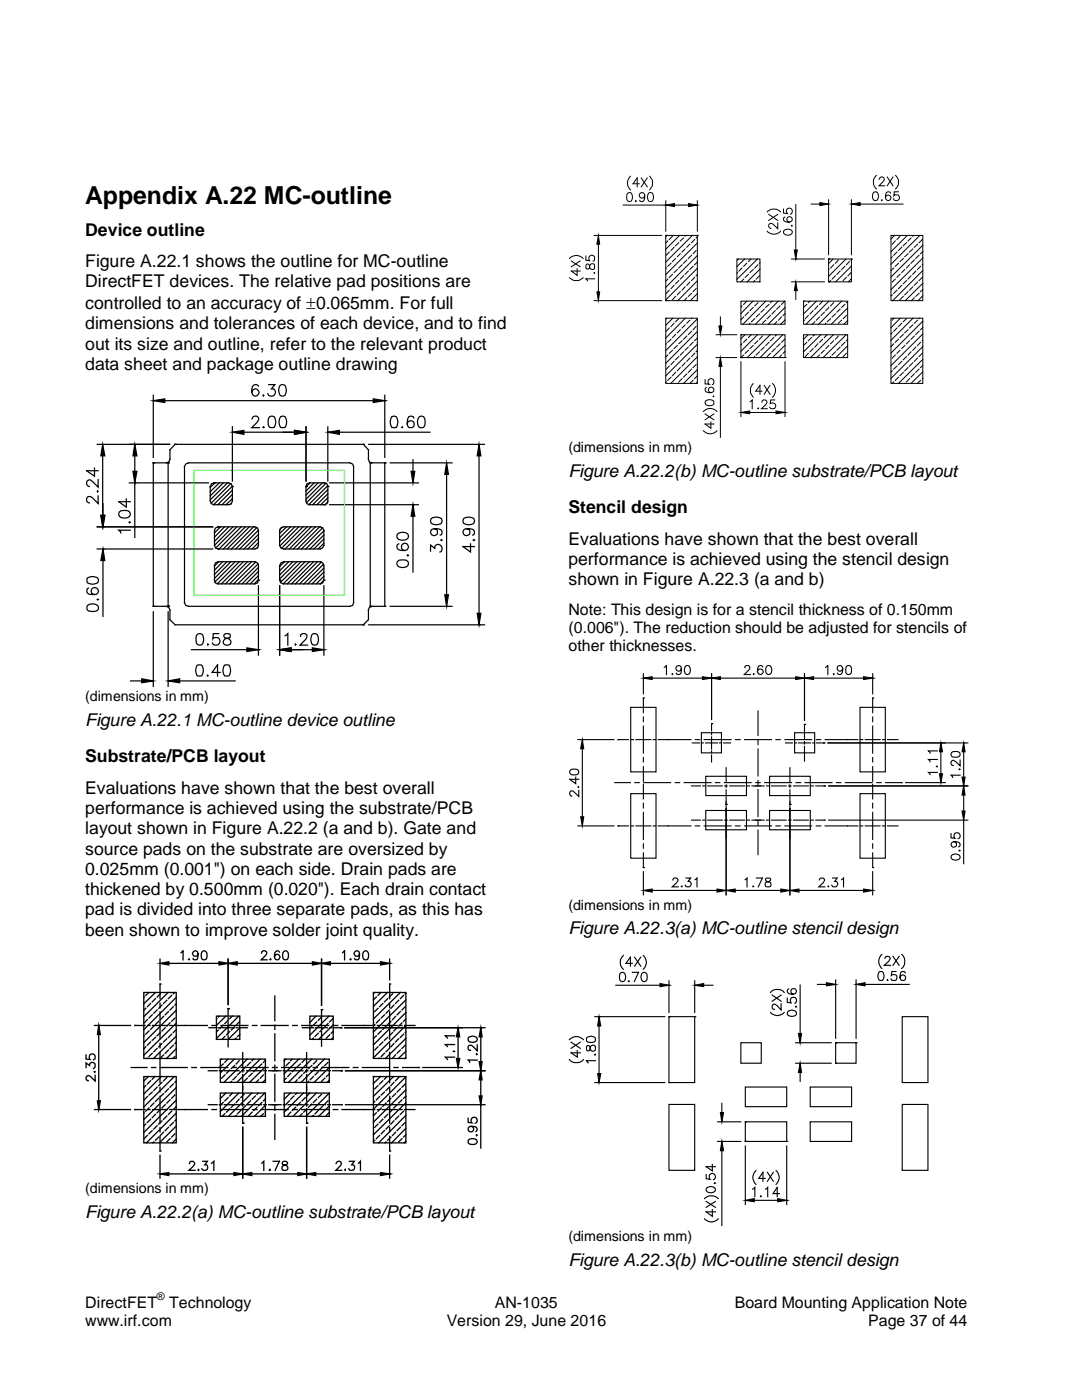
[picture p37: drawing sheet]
<svg xmlns="http://www.w3.org/2000/svg" width="216mm" height="279mm" viewBox="0 0 216 279" stroke-linecap="round" stroke-linejoin="round" font-family="sans-serif">
<defs><g id="words">
<text font-size="5" x="17" y="40.6">Appendix A.22 MC-outline</text>
<g font-size="3.5">
<text x="17" y="47.1">Device outline</text>
<text x="17" y="53.3">Figure A.22.1 shows the outline for MC-outline</text>
<text x="17" y="57.4">DirectFET devices. The relative pad positions are</text>
<text x="17" y="61.7">controlled to an accuracy of ±0.065mm. For full</text>
<text x="17" y="65.7">dimensions and tolerances of each device, and to find</text>
<text x="17" y="69.8">out its size and outline, refer to the relevant product</text>
<text x="17" y="73.8">data sheet and package outline drawing</text>
<text x="113.5" y="95.2">Figure A.22.2(b) MC-outline substrate/PCB layout</text>
<text x="113.4" y="102.5">Stencil design</text>
<text x="113.4" y="108.7">Evaluations have shown that the best overall</text>
<text x="113.4" y="112.8">performance is achieved using the stencil design</text>
<text x="113.4" y="116.8">shown in Figure A.22.3 (a and b)</text>
<text x="17" y="144.9">Figure A.22.1 MC-outline device outline</text>
<text x="17" y="152.2">Substrate/PCB layout</text>
<text x="17" y="158.4">Evaluations have shown that the best overall</text>
<text x="17" y="162.4">performance is achieved using the substrate/PCB</text>
<text x="17" y="166.5">layout shown in Figure A.22.2 (a and b). Gate and</text>
<text x="17" y="170.6">source pads on the substrate are oversized by</text>
<text x="17" y="174.6">0.025mm (0.001&quot;) on each side. Drain pads are</text>
<text x="17" y="178.7">thickened by 0.500mm (0.020&quot;). Each drain contact</text>
<text x="17" y="182.7">pad is divided into three separate pads, as this has</text>
<text x="17" y="186.8">been shown to improve solder joint quality.</text>
<text x="113.5" y="186.5">Figure A.22.3(a) MC-outline stencil design</text>
<text x="17" y="243.1">Figure A.22.2(a) MC-outline substrate/PCB layout</text>
<text x="113.5" y="252.6">Figure A.22.3(b) MC-outline stencil design</text>
</g>
<g font-size="3.2">
<text x="113.5" y="122.7">Note: This design is for a stencil thickness of 0.150mm</text>
<text x="113.5" y="126.3">(0.006&quot;). The reduction should be adjusted for stencils of</text>
<text x="113.5" y="130">other thicknesses.</text>
<text x="17" y="261.1">DirectFET</text>
<text x="33.8" y="261.1">Technology</text>
<text x="98.8" y="261.1">AN-1035</text>
<text x="146.6" y="261.1">Board Mounting Application Note</text>
<text x="17" y="264.8">www.irf.com</text>
<text x="89.2" y="264.8">Version 29, June 2016</text>
<text x="173.3" y="264.8">Page 37 of 44</text>
</g>
<g font-size="2.8">
<text x="113.5" y="90.3">(dimensions in mm)</text>
<text x="17" y="140">(dimensions in mm)</text>
<text x="113.5" y="181.6">(dimensions in mm)</text>
<text x="17" y="238.2">(dimensions in mm)</text>
<text x="113.5" y="247.7">(dimensions in mm)</text>
</g>
<text font-size="2.1" x="31.3" y="259.5">®</text>
</g></defs>
<g fill="none" stroke="#000" stroke-width=".24">
<path d="M30.6 78.9v12.4M30.6 80l2.3-.4v.7zM32.9 80h41.6M51.6 77.1a.68 .68 0 0 0-.7-.3 .68 .68 0 0 0-.5 .4 1.35 1.35 0 0 0 .5 1.9 .72 .72 0 0 0 .8-.7 .72 .72 0 0 0-.7-.8 .72 .72 0 0 0-.8 .7M52.5 78.8l.2 .1-.2 .2zM53.6 76.8h1.2l-.6 .8a.75 .75 0 0 1 .7 .7 .75 .75 0 0 1-.6 .8 .75 .75 0 0 1-.8-.5M55.9 76.9a.73 .73 0 0 1 1.1 .3 1.98 1.98 0 0 1-.2 1.7 .71 .71 0 0 1-1.1-.3 1.83 1.83 0 0 1 .2-1.7zM74.5 79.6l2.3 .4-2.3 .3zM76.8 78.9v12.4M76.8 80h.1M18.9 93.4v1.7l-1.6-1.1h2.3M19.4 88.7h14.5"/>
<path d="M19.5 98l.1 .1-.1 .1zM19.6 99v1.5l-1.1-1.1a.68 .68 0 0 0-.6-.3 .68 .68 0 0 0-.6 .4l.1 .7 .4 .2M19.6 95.7v1.5l-1.4-1.3a.56 .56 0 0 0-.9 .4v.4l.5 .4M20.5 91v11.9M20.5 88.7l.4 2.3h-.8zM25.2 99.6v1.6l-1.5-1.1h2.3M25.8 96.4h15.8M26.5 94.1h.8l-.4 2.3zM26.9 91v3.1M26.9 96.4v10.9M26.9 88.7l.4 2.3h-.8zM26.9 96.4h.1"/>
<path d="M30.6 92.4h.1M30.6 92.4v28.6M30.6 92.4h3M33.6 92.4v28.6M33.6 92.4h.1M34.9 88.7h.1M34.9 88.7h37.6M34.9 88.7l-1 1.1v1.9l-.2 .5-.5 .2M37.1 92.6l.5-.2h32.2l.6 .2 .2 .5v27.2l-.2 .5-.6 .2h-32.2l-.5-.2-.3-.5v-27.2zM42.2 96.6l.5-.2h3l.4 .2 .3 .5v2.9l-.3 .6-.4 .1h-3l-.5-.1-.2-.6v-2.9zM42.7 96.4h.1M42.9 96.4l-.9 .9"/>
<path d="M43.8 96.4l-1.8 1.7M44.6 96.4l-2.6 2.6M45.4 96.4l-3.4 3.4M46.1 96.5l-4 3.9M46.4 97l-3.8 3.7M46.4 97.8l-2.9 2.9M46.4 98.7l-2.1 2M46.4 99.5l-1.3 1.2M46.4 85.2v10.8M46.4 86.3l2.3-.4v.8zM46.4 97.1h.1M48.7 86.3h10.1"/>
<path d="M50.3 83.6l.1-.3 .4-.2 .6 .1a.66 .66 0 0 1-.1 1.1l-1.1 1.1h1.6M52.6 85.2l.1 .1-.1 .1-.1-.1zM53.8 83.2a.71 .71 0 0 1 1.1 .3 1.98 1.98 0 0 1-.2 1.8 .91 .91 0 0 1-1.1-.4 2.32 2.32 0 0 1 .2-1.7zM56 83.2a.71 .71 0 0 1 1.1 .3 1.98 1.98 0 0 1-.2 1.8 .82 .82 0 0 1-1.1-.4 1.98 1.98 0 0 1 .2-1.7zM58.8 85.9l2.3 .4-2.3 .4zM61.1 97.1h.1M61.1 97.1v2.9l.2 .6 .5 .1h2.9M61.1 85.2v10.8M61.1 86.3h.1M61.9 96.4l-.8 .8M62.7 96.4l-1.6 1.6M63.5 96.4l-2.4 2.4"/>
<path d="M64.3 96.4l-3.2 3.2M64.7 96.4h.1M64.7 96.4l.5 .2 .2 .5M64.7 96.4h-2.9l-.5 .2-.2 .5M65.1 96.4l-4 4M65.4 85.2v10.8M65.4 86.3l2.3-.4v.8zM65.4 97.1h.1M65.4 86.3h.1M65.4 97.1v2.9l-.2 .6-.5 .1M65.4 96.9l-3.8 3.8M65.4 97.7l-3 3"/>
<path d="M65.4 98.6l-2.2 2.1M65.4 99.3l-1.4 1.4M65.8 96.4h17.7M67.7 86.3h18.1M72.5 88.7h.1M72.5 88.7l1 1.1v1.9l.2 .5 .6 .2M73.6 88.7h23.1M73.9 92.4v28.6M73.9 92.4h.1M73.9 92.4h2.9M76.8 92.4h.1M76.8 92.4v28.6"/>
<path d="M77.9 92.4h12.3M78.2 83.2a.71 .71 0 0 1 1.1 .3 1.98 1.98 0 0 1-.2 1.8 .82 .82 0 0 1-1.1-.4 1.98 1.98 0 0 1 .2-1.7zM80.3 85.2v.2l-.1-.1zM82.1 94.1h.7l-.4 2.3zM82.4 91.8v2.3M82.6 83.4a.7 .7 0 0 0-1-.2 1.98 1.98 0 0 0 0 2.1 .7 .7 0 0 0 1-.3 .7 .7 0 0 0-.4-.9 .7 .7 0 0 0-.9 .5M83.7 83.2l.5-.1a1.05 1.05 0 0 1 .6 1.3v.5a.73 .73 0 0 1-.7 .5 .73 .73 0 0 1-.7-.5 1.78 1.78 0 0 1 .3-1.7zM89.1 94.7v24M89.1 92.4l.4 2.3h-.7zM95.6 91v31.4M95.6 88.7l.4 2.3h-.8zM17.4 115.4a1.97 1.97 0 0 1 2.1 0 .71 .71 0 0 1-.3 1.1 1.97 1.97 0 0 1-1.8-.2z"/>
<path d="M17.6 117.4a.75 .75 0 0 0-.2 1 2.52 2.52 0 0 0 1.9 .2 .71 .71 0 0 0 .2-1.1 .71 .71 0 0 0-1.1 .1 .71 .71 0 0 0 .5 1.1M19.4 109.6h23M19.5 119.6l.1 .1-.1 .1-.1-.1zM20.1 102.9h.8l-.4 2.3zM20.1 102.9h.8l-.3 2.3zM20.5 105.2h.1M20.6 100.6v2.3M20.6 111.9v11.1M20.6 109.6l.3 2.3h-.8zM20.6 109.6h.1M23.8 102.2a1.85 1.85 0 0 1 2.1 0 .73 .73 0 0 1-.3 1.1 1.45 1.45 0 0 1-1.9-.6zM25.9 104.1l.1 .2-.1 .1-.1-.1z"/>
<path d="M26 105.8h-2.3l.4 .3v.3M42.4 105.2h-23M42.8 108.9l.2 .4 .5 .3M43 112.4l.5-.3h7.4l.5 .3 .2 .5v2.9l-.2 .6-.5 .1h-7.4l-.5-.1-.2-.6v-2.9zM43.5 105.2h.1M43.5 109.6h.1M43.5 105.2h7.4l.5 .2 .2 .5v3l-.2 .4-.5 .3h-7.4M43.5 105.2l-.5 .2-.2 .5v3M43.7 112.1l-.9 .9M44 105.2l-1.2 1.2M44.4 112.1l-1.6 1.7M44.8 105.2l-2 2"/>
<path d="M45.3 112.1l-2.5 2.6M45.7 105.2l-2.9 2.9M46.1 112.1l-3.3 3.4M46.2 100.5l-.1 .1M46.5 105.2l-3.7 3.7M46.9 112.1l-4 4.1M47.3 105.2l-4.2 4.2M47.8 112.1l-4.4 4.4M48.1 105.2l-4.4 4.4M48.6 112.1l-4.4 4.4M49 105.2l-4.4 4.4M49.4 112.1l-4.4 4.4"/>
<path d="M49.8 105.2l-4.5 4.4M50.2 112.1l-4.4 4.4M50.6 105.2l-4.4 4.4M51 112.2l-4.4 4.3M51.3 105.3l-4.3 4.3M51.5 109.2l-.2 .3M51.5 112.5l-4 4M51.6 116.9v13.9M51.6 115.8h.1M51.6 105.8l-3.8 3.8M51.6 106.7l-2.9 2.9M51.6 107.5l-2.1 2.1"/>
<path d="M51.6 108.3l-1.3 1.3M51.6 113.3l-3.3 3.2M51.6 114.1l-2.5 2.4M51.6 114.9l-1.7 1.6M51.6 115.7l-.9 .8M55.8 115.8h.1M55.8 116.9v13.9M55.8 115.8l.3 .6 .5 .1h7.3M55.8 115.8v-2.9l.3-.5 .5-.3h7.3l.5 .3 .2 .5v2.9M56.1 105.4l.5-.2h7.3l.5 .2 .2 .5v3l-.2 .4-.5 .3h-7.3l-.5-.3-.3-.4v-3zM56.3 105.2l-.4 .4M56.8 112.1l-1 1"/>
<path d="M57.2 105.2l-1.4 1.3M57.6 112.1l-1.8 1.8M58 105.2l-2.2 2.1M58.5 112.1l-2.7 2.7M58.8 105.2l-3 3M59.3 112.1l-3.5 3.5M59.6 105.2l-3.7 3.8M60.1 112.1l-4.1 4.1M60.5 105.2l-4.3 4.3M60.9 112.1l-4.4 4.4M61.3 105.2l-4.4 4.4M61.7 112.1l-4.4 4.4"/>
<path d="M62.1 105.2l-4.4 4.4M62.6 112.1l-4.4 4.4M62.9 105.2l-4.4 4.4M63.4 112.1l-4.4 4.4M63.8 105.2l-4.4 4.4M64.2 112.2l-4.4 4.3M64.4 105.3l-4.2 4.3M64.6 112.6l-4 3.9M64.6 116.9v13.9M64.6 115.8h.1M64.6 115.8l-.2 .6-.5 .1M64.6 113.4l-3.2 3.1"/>
<path d="M64.6 114.2l-2.3 2.3M64.6 115l-1.5 1.5M64.6 115.8l-.7 .7M64.6 105.9l-3.6 3.7M64.6 106.8l-2.7 2.8M64.6 107.6l-2 2M64.6 108.4l-1.1 1.2M64.7 100.7h.1M65.4 100.2l-.5 .5M65.8 100.7h17.7M79.3 112.1a1.85 1.85 0 0 1 2.1 0 .73 .73 0 0 1-.3 1.1 1.45 1.45 0 0 1-1.9-.6zM79.3 106.6a1.41 1.41 0 0 1 2.2 .3v.3a1.31 1.31 0 0 1-2.3 0z"/>
<path d="M79.6 108.6a.62 .62 0 0 0-.3 .9 1.6 1.6 0 0 0 2.1 0 .73 .73 0 0 0-.4-1 .73 .73 0 0 0-1 .5 .73 .73 0 0 0 .7 .9M81.4 110.7l.1 .2-.1 .1-.1-.1zM82.4 103v11.2M82.4 100.7l.4 2.3h-.7zM82.4 100.7h.1M85.9 110v-1.2l.9 .7a.78 .78 0 0 1 1-.8 .78 .78 0 0 1 .3 1.3l-.3 .2M86 103.5a1.85 1.85 0 0 1 2.1 0 .73 .73 0 0 1-.3 1.1 1.92 1.92 0 0 1-1.8-.2l-.1-.3zM86.7 105.5a.7 .7 0 0 1 .6 1 .7 .7 0 0 1-1.1 .3 .7 .7 0 0 1 0-1.2 2.12 2.12 0 0 1 1.9 .2l.1 .6-.1 .3-.2 .1M88.1 107.7l.1 .1-.1 .1-.1-.1zM88.8 118.7h.7l-.4 2.3zM92.5 103.5a1.85 1.85 0 0 1 2.1 0 .73 .73 0 0 1-.3 1.1 1.92 1.92 0 0 1-1.8-.2l-.1-.3zM93.1 105.5a.7 .7 0 0 1 .6 1 .7 .7 0 0 1-1 .3 .7 .7 0 0 1 0-1.2 2.12 2.12 0 0 1 1.9 .2l.1 .6-.1 .3-.3 .1"/>
<path d="M93.9 108.6v1.6l-1.5-1.1h2.3M94.6 107.7l.1 .1-.1 .1-.1-.1zM17.4 120.9a1.48 1.48 0 0 1 2.2 .3v.2a1.05 1.05 0 0 1-1.3 .7l-.5-.1a.82 .82 0 0 1-.4-1.1zM26.1 135.9h2.2M28.3 135.5l2.3 .4-2.3 .4zM30.6 122.1v14.9M30.6 121h.1M30.6 121h3M33.2 121l.5 .3 .2 .4v2l1 1h37.6M33.6 122.1v14.9M33.6 135.9l2.3-.4v.8zM33.6 121h.1"/>
<path d="M33.6 135.9h.1M35.9 135.9h11M38.2 129.7h11.1M39.4 132.8a.82 .82 0 0 1 1 .3 1.98 1.98 0 0 1-.1 1.8 .82 .82 0 0 1-1.1-.4 1.98 1.98 0 0 1 .2-1.7zM39.4 126.6a.73 .73 0 0 1 1.1 .3 1.93 1.93 0 0 1-.2 1.7 .81 .81 0 0 1-1.1-.3 2.23 2.23 0 0 1 .2-1.7zM41.4 134.8l.1 .1h-.1zM41.5 128.5l.1 .1-.1 .2zM43.7 126.5h-1.1l-.1 .9a.8 .8 0 0 1 1.2 .1 .8 .8 0 0 1-.1 1.1 .8 .8 0 0 1-1.2-.3M44 134.2h-1.7l1.1-1.5v2.2M44.8 126.6l-.1 .4a1.3 1.3 0 0 0 1.1 .6 .65 .65 0 0 1 .3 .7 .65 .65 0 0 1-.6 .5 .79 .79 0 0 1-.9-.5 .97 .97 0 0 1 1.1-1 .48 .48 0 0 0 .2-.7l-.4-.1zM44.8 132.8a.82 .82 0 0 1 1.1 .3 1.98 1.98 0 0 1-.2 1.8 .82 .82 0 0 1-1.1-.4 1.98 1.98 0 0 1 .2-1.7zM49.3 129.3l2.3 .4-2.3 .3z"/>
<path d="M51.6 129.7h.1M55.8 129.7l2.3-.4v.7zM56.9 126.9l.5-.4v2.3M59 128.5l.1 .1-.1 .2zM60 127v-.3a.9 .9 0 0 1 1.2 0 .9 .9 0 0 1-.2 1l-1.1 1.1h1.5M62.3 129.7h-4.2M62.3 129.3l2.3 .4-2.3 .3zM62.3 126.6a.73 .73 0 0 1 1.1 .3 1.93 1.93 0 0 1-.2 1.7 .73 .73 0 0 1-1-.3 1.93 1.93 0 0 1 .1-1.7zM64.6 129.7h.1M72.5 124.7h.1M73.6 124.7h23.1M73.9 121h.1"/>
<path d="M73.9 121h2.9M74.3 121l-.6 .3-.2 .4v2l-1 1M76.8 121h.1M77.9 121h12.3M89.1 121h.1M95.2 122.4h.8l-.4 2.3zM95.6 124.7h.1"/>
</g>
<g fill="#000">
<path d="M119.4 47l.3 1.7h-.6zM119.1 58.3h.6l-.3 1.7zM132.9 40.9l1.7-.3v.6zM137.4 40.6l1.8 .3-1.8 .3zM158.5 49.9h.6l-.3 1.8zM158.8 56.3l.3 1.7h-.6zM163.6 40.4l1.8 .3-1.8 .3zM169.9 40.7l1.8-.3v.6zM30.6 80l2.3-.4v.7zM74.5 79.6l2.3 .4-2.3 .3zM143.5 65.1h.6l-.3 1.7zM143.8 71.4l.3 1.7h-.6z"/>
<path d="M20.5 88.7l.4 2.3h-.8zM26.9 88.7l.4 2.3h-.8zM26.5 94.1h.8l-.4 2.3zM46.4 86.3l2.3-.4v.8zM58.8 85.9l2.3 .4-2.3 .4zM65.4 86.3l2.3-.4v.8zM82.1 94.1h.7l-.4 2.3zM89.1 92.4l.4 2.3h-.7zM95.6 88.7l.4 2.3h-.8zM147.9 82.3l1.7-.3v.6zM154.9 82l1.8 .3-1.8 .3zM20.1 102.9h.8l-.4 2.3z"/>
<path d="M20.1 102.9h.8l-.3 2.3zM20.6 109.6l.3 2.3h-.8zM82.4 100.7l.4 2.3h-.7zM88.8 118.7h.7l-.4 2.3zM28.3 135.5l2.3 .4-2.3 .4zM33.6 135.9l2.3-.4v.8zM49.3 129.3l2.3 .4-2.3 .3zM55.8 129.7l2.3-.4v.7zM62.3 129.3l2.3 .4-2.3 .3zM95.2 122.4h.8l-.4 2.3zM128.4 135.4l1.8-.3v.5zM140.2 135.1l1.8 .3-1.8 .2z"/>
<path d="M142 135.4l1.8-.3v.5zM158.8 135.1l1.8 .3-1.8 .2zM160.6 135.4l1.8-.3v.5zM172.4 135.1l1.8 .3-1.8 .2zM116.2 147.6l.3 1.8h-.6zM187.5 154.5h.6l-.3 1.7zM187.8 148.3l.3 1.8h-.6zM192.3 156.9l.3 1.8h-.6zM192 155.1h.6l-.3 1.8zM192.3 148.3l.3 1.8h-.6zM115.9 163h.6l-.3 1.9zM128.4 177.7l1.8-.2v.6z"/>
<path d="M143.1 177.5l1.8 .2-1.8 .4zM144.9 177.7l1.8-.2v.6zM155.8 177.5l1.8 .2-1.8 .4zM157.6 177.7l1.9-.2v.6zM172.4 177.5l1.8 .2-1.8 .4zM192 161.9h.6l-.3 1.8zM31.9 192.3l1.8-.3v.6zM43.7 192l1.8 .3-1.8 .3zM45.5 192.3l1.8-.3v.6zM62.4 192l1.8 .3-1.8 .3zM64.2 192.3l1.7-.3v.6zM76 192l1.8 .3-1.8 .3z"/>
<path d="M131.7 196.3l1.8 .4-1.8 .2zM138.6 196.7l1.8-.4v.6zM164.9 196.2l1.9 .3-1.9 .3zM170.9 196.5l1.7-.3v.6zM19.4 219.7h.6l-.3 1.8zM19.7 204.7l.3 1.8h-.6zM91.1 211.3h.6l-.3 1.8zM91.4 205.1l.3 1.8h-.6zM96 213.7l.2 1.8h-.6zM95.6 218.8h.6l-.2 1.7zM95.6 211.9h.6l-.2 1.8zM96 205.1l.2 1.8h-.6z"/>
<path d="M119.3 214.3h.6l-.3 1.8zM119.6 202.9l.3 1.9h-.6zM159.7 212.2l.3 1.9h-.6zM159.4 206.3h.6l-.3 1.8zM31.9 234.3l1.8-.2v.5zM46.7 234.1l1.7 .2-1.7 .3zM48.4 234.3l1.9-.2v.5zM59.4 234.1l1.8 .2-1.8 .3zM61.2 234.3l1.8-.2v.5zM76 234.1l1.8 .2-1.8 .3zM143.8 222.1h.6l-.3 1.8zM144.1 227.8l.3 1.9h-.6z"/>
<path d="M148.7 239.6l1.8-.3v.6zM155.2 239.3l1.8 .3-1.8 .3z"/>
</g>
<path d="M38.7 93.9h30.1v24.9h-30.1z" fill="none" stroke="#0f0" stroke-width=".24"/>
<g fill="none" stroke="#000" stroke-width=".26">
<path d="M28.7 198.1h6.5v13.2h-6.5zM28.8 199l-.1 .1M29.7 198.1l-.6 .6M31 198.1l-2.3 2.3M31 199.3l-.6 .7M31.9 196.4v2.9M31.9 191.5v4.1M31.9 192.3l1.8-.3v.6zM31.9 196.4h.1M32 198.4l-.6 .6M33.3 199.7l-.7 .6M33.6 198.1l-4.9 4.8"/>
<path d="M33.7 192.3h10M34.3 198.7l-.7 .6M34.8 198.1l-.2 .3M35.2 199.1l-6.5 6.4M36.1 190.2l.4-.4v1.8M37.6 191.5l.2-.1v.1zM39.5 190.4a.55 .55 0 0 1-.8 .4 .55 .55 0 0 1-.1-.9 .55 .55 0 0 1 .8 .1l.1 .4a.91 .91 0 0 1-.4 1.2l-.5-.1-.1-.2M40.4 189.9l.3-.1a.99 .99 0 0 1 .6 .8 .99 .99 0 0 1-.5 1l-.4-.1a1.37 1.37 0 0 1 0-1.6zM43.7 192l1.8 .3-1.8 .3zM45.5 191.5v9M45.5 192.3l1.8-.3v.6zM45.5 192.3h.1"/>
<path d="M47.3 192.3h15.1M52.2 190.2l.3-.4h.4l.3 .2a.61 .61 0 0 1-.2 .7l-.9 .9h1.2M53.9 191.5l.1-.1 .1 .1zM54.8 198.8v4.9M55.8 190l-.5-.2a1.17 1.17 0 0 0-.3 1.7 .55 .55 0 0 0 .8-.2 .55 .55 0 0 0-.3-.8 .55 .55 0 0 0-.7 .5M56.7 189.9l.2-.1a.99 .99 0 0 1 .7 .8 .99 .99 0 0 1-.5 1l-.4-.1a1.37 1.37 0 0 1 0-1.6zM62.4 192l1.8 .3-1.8 .3zM64.2 191.5v9.1M64.2 192.3l1.7-.3v.6zM65.9 192.3h10.1M68.4 190.2l.4-.4v1.8M69.9 191.5l.1-.1 .1 .1z"/>
<path d="M71.7 190.4a.55 .55 0 0 1-.7 .4 .55 .55 0 0 1-.2-.9 .55 .55 0 0 1 .9 .1v.4a.91 .91 0 0 1-.4 1.2l-.5-.1v-.2M72.7 189.9l.2-.1a.99 .99 0 0 1 .7 .8 .99 .99 0 0 1-.6 1l-.3-.1a1.37 1.37 0 0 1 0-1.6zM74.5 198.1h6.5v13.2h-6.5zM74.8 198.1l-.3 .2M75.1 199l-.6 .6M76 192l1.8 .3-1.8 .3zM76 198.1l-.6 .6M77.3 198.1l-2.8 2.8M77.4 199.3l-.7 .7M77.8 196.4v2.9M77.8 191.5v4.1M77.8 196.4h.1"/>
<path d="M77.8 192.3h.1M78.3 198.4l-.6 .6M79.6 199.7l-.7 .6M79.9 198.1l-5.4 5.3M80.5 198.7l-.6 .6M81 199.6l-6.5 6.4M81 198.3l-.1 .1M17.2 213.1v-.9l.7 .5a.57 .57 0 0 1 .6-.7 .57 .57 0 0 1 .5 .8l-.3 .5M17.2 210.6v.8l.8 .1a.63 .63 0 0 1-.1-1 .63 .63 0 0 1 1 .1 .63 .63 0 0 1-.2 .9M18.8 213.9h.2l-.1 .1zM18.9 204.7h7.1M19 214.6v1.2l-1.1-1h-.5l-.2 .2v.4l.4 .3"/>
<path d="M19.4 219.7h.6l-.3 1.8zM19.7 206.5v13.2M19.7 204.7l.3 1.8h-.6zM19.7 204.7h.1M26.2 213.1h3.1M26.9 204.7h2.1M26.9 204.7h.1M28.7 214.9h6.5v13.2h-6.5zM28.8 206.8h-.1M29.1 201.3l-.4 .4M29.1 208.9l-.4 .5M29.1 216.7l-.4 .4"/>
<path d="M29.4 203.5l-.6 .7M29.4 211.2l-.1 .1M29.4 218.9l-.6 .6M29.5 204.7h.4M29.6 214.9l-.9 .9M29.7 205.8l-.6 .6M30.1 200.3l-.7 .6M30.1 208l-.7 .6M30.1 215.7l-.7 .7M30.3 213.1h.8M30.4 202.6l-.7 .6M30.4 210.2l-.7 .7"/>
<path d="M30.4 218l-.7 .6M30.4 204.7h3M30.7 204.8l-.6 .7M30.9 214.9l-.5 .5M31 207.1l-.6 .6M31.4 201.6l-.7 .6M31.4 209.3l-.7 .6M31.4 217l-.7 .7M31.7 203.8l-.7 .7M31.7 219.2l-.7 .7M31.9 200.2v.9M31.9 202v5.4"/>
<path d="M31.9 208.2v.9M31.9 210v2.9M31.9 213.2v2.9M31.9 217v.9M31.9 218.8v5.4M32 206.1l-.6 .7M32 213.1h5.4M32.2 214.9l-3.5 3.5M32.3 200.6l-.6 .7M32.3 208.3l-.6 .6M32.3 216l-.6 .7M32.6 202.9l-.6 .6"/>
<path d="M32.6 210.6l-.6 .6M32.6 218.3l-.6 .6M33 205.1l-.7 .7M33.3 207.3l-.7 .7M33.3 215.1l-.7 .6M33.6 201.9l-.6 .7M33.6 209.6l-.6 .6M33.6 217.3l-.6 .7M33.9 204.7h.5M33.9 204.2l-.6 .6M33.9 219.5l-.6 .7M34.3 206.4l-.7 .7"/>
<path d="M34.6 200.9l-.7 .7M34.6 208.6l-.7 .7M34.6 216.4l-.7 .6M34.8 214.9l-6.1 6.1M34.8 204.7h6.6M34.9 203.2l-.6 .6M34.9 210.9l-.4 .4M34.9 218.6l-.6 .6M35.2 201.7l-6.5 6.4M35.2 204.2l-6.5 6.4M35.2 206.8l-4.6 4.5M35.2 209.3l-2 2"/>
<path d="M35.2 217.1l-6.5 6.4M35.2 219.6l-6.5 6.5M35.2 200.4l-.3 .2M35.2 205.5l-.6 .6M35.2 208l-.3 .3M35.2 215.8l-.3 .2M38.3 213.1h.9M40.1 213.1h5.4M41.6 213.7h1.7M41.7 205.1h1.4M43.2 202.8h4.7v4.7h-4.7zM43.3 203.3l-.1 .1"/>
<path d="M43.5 205.1h.4M43.6 205.6l-.4 .4M43.8 202.8l-.2 .2M43.8 213.7h.5M44 218.2h9v4.6h-9zM44 211.4h9v4.6h-9zM44.1 204.7h5.4M44.2 211.4l-.2 .2M44.3 205.1h2.5M44.6 204.6l-.7 .7M44.6 212.4l-.6 .5M44.8 213.7h2.9"/>
<path d="M44.9 206.9l-.6 .6M44.9 214.6l-.7 .6M45.1 218.2l-1.1 1.1M45.1 202.8l-1.9 1.9h-.9M45.5 211.4l-.6 .6M45.5 219.1l-.6 .6M45.5 203.7l-.6 .6M45.5 201.3v1.4M45.5 203.1v.4M45.5 204v2.4M45.5 206.8v.3M45.5 207.6v1.3"/>
<path d="M45.5 201.3h.1M45.9 205.9l-.7 .7M45.9 213.6l-.7 .6M46.2 215.9l-.2 .1M46.4 218.2l-.6 .6M46.4 202.8l-.5 .5M46.4 213.1h.8M46.8 211.4l-2.8 2.8M46.8 204.9l-.6 .7M46.8 212.7l-.6 .6M47.1 207.2l-.3 .3M47.1 214.9l-.6 .6"/>
<path d="M47.1 205.1h.4M47.7 218.2l-3.7 3.7M47.7 202.8l-4.5 4.5M47.7 219.4l-.6 .6M47.7 204l-.6 .6M47.7 211.7l-.6 .7M47.9 205.2l-2.4 2.3M47.9 206.5l-.5 .4M47.9 205.1h1.4M48.1 213.9l-.7 .7M48.1 213.1h5.4M48.2 213.7h.5"/>
<path d="M48.4 210.1v2.9M48.4 213.5v.5M48.4 214.5v5.3M48.7 218.4l-.6 .7M49 212.9l-.6 .7M49.2 213.7h3M49.3 211.4l-4.6 4.6M49.3 215.2l-.6 .7M50 219.7l-.7 .7M50 212l-.7 .7M50.3 218.2l-4.7 4.6M50.3 214.2l-.6 .7"/>
<path d="M50.4 204.7h.9M50.6 211.4l-.3 .3M51 218.8l-.7 .6M51.3 213.3l-.7 .6M51.5 218.2l-.2 .2M51.6 215.5l-.5 .5M51.9 211.4l-4.6 4.6M52.1 204.7h5.4M52.3 212.4l-.7 .5M52.6 214.6l-.7 .6M52.6 213.7h.6M52.8 218.2l-4.6 4.6"/>
<path d="M52.9 214.2h.1M53 219.3l-.4 .4M53 212.9l-3.2 3.1M53 215.5l-.6 .5M53 211.7l-.4 .3M53.6 213.7h2.5M54.4 213.1h.9M54.8 214.4v5.4M54.8 212.6v.9M54.8 206.4v5.3M54.8 204.6v.9M56.2 213.1h5.4"/>
<path d="M56.5 213.7h.6M56.7 218.2h9v4.6h-9zM56.7 211.4h9v4.6h-9zM56.8 212.9l-.1 .1M57 211.4l-.3 .3M57.1 215.2l-.4 .4M57.5 213.7h3M57.8 219.7l-.7 .7M57.8 212l-.7 .7M58 218.2l-1.3 1.2M58 214.2l-.6 .7M58.3 211.4l-.3 .3"/>
<path d="M58.4 204.7h.9M58.7 218.8l-.7 .6M59 213.3l-.7 .6M59.2 218.2l-.2 .2M59.3 215.5l-.4 .5M59.6 211.4l-2.9 2.9M60 212.4l-.7 .5M60.2 204.7h5.4M60.3 214.6l-.7 .6M60.4 205.1h1.3M60.5 218.2l-3.8 3.8M60.9 219.1l-.6 .6"/>
<path d="M60.9 211.4l-.6 .6M61 213.7h.5M61.2 210.1v2.9M61.2 213.5v.5M61.2 214.5v5.3M61.3 213.6l-.7 .6M61.6 215.9l-.2 .1M61.8 218.2l-.5 .6M61.8 202.8h4.7v4.7h-4.7zM62 213.7h2.9M62.2 205.1h.4M62.2 211.4l-4.6 4.6"/>
<path d="M62.2 204.9l-.4 .4M62.2 212.7l-.6 .6M62.5 213.1h.8M62.6 207.2l-.3 .3M62.6 214.9l-.7 .6M62.9 205.1h2.4M63.1 202.8l-1.3 1.3M63.1 218.2l-4.6 4.6M63.2 219.4l-.6 .6M63.2 204l-.6 .6M63.2 211.7l-.6 .7M63.5 206.2l-.6 .7"/>
<path d="M63.5 213.9l-.6 .7M64.2 218.4l-.7 .7M64.2 203l-.7 .7M64.2 201.5v2.9M64.2 204.9v.5M64.2 205.9v2.9M64.2 201.5h.1M64.2 213.1h5.4M64.5 205.3l-.7 .6M64.5 212.9l-.7 .7M64.8 211.4l-4.7 4.6M64.8 215.2l-.6 .7"/>
<path d="M65.4 213.7h.5M65.5 219.7l-.7 .7M65.5 204.3l-.7 .6M65.5 212l-.7 .7M65.7 202.8l-3.9 3.8M65.7 218.2l-4.6 4.6M65.7 213.1l-3 2.9M65.7 215.6l-.4 .4M65.7 214.4l-.6 .5M65.8 206.6l-.7 .6M65.8 205.1h.4M66.4 213.7h1.7"/>
<path d="M66.4 203.3l-.6 .7M66.5 204.6l-2.9 2.9M66.5 207.1l-.4 .4M66.5 205.8l-.4 .4M66.5 204.7h.9M66.6 205.1h1.4M68 205.1h.1M68.1 213.7h.1M68.2 204.7h6.6M68.8 205.1h28M69 213.7h27.8M70.5 213.1h.9"/>
<path d="M72.3 213.1h5.4M74.5 214.9h6.5v13.2h-6.5zM74.7 214.9h-.2M74.8 204.5l-.3 .2M74.8 219.9l-.3 .2M75.1 206.8l-.6 .5M75.3 204.7h.5M75.4 201.3l-.6 .6M75.4 208.9l-.6 .7M75.4 216.7l-.6 .6M75.8 203.5l-.7 .7M75.8 211.2l-.2 .1"/>
<path d="M75.8 218.9l-.7 .6M76 214.9l-1.5 1.3M76.1 205.8l-.7 .6M76.3 204.7h3M76.4 200.3l-.6 .6M76.4 208l-.6 .6M76.4 215.7l-.6 .7M76.7 202.6l-.6 .6M76.7 210.2l-.6 .7M76.7 218l-.6 .6M77.1 204.8l-.7 .7M77.2 214.9l-.5 .5"/>
<path d="M77.4 207.1l-.7 .6M77.7 201.6l-.6 .6M77.7 209.3l-.6 .6M77.7 217l-.6 .7M77.8 200.2v.9M77.8 202v5.4M77.8 208.2v.9M77.8 210v2.9M77.8 213.2v2.9M77.8 217v.9M77.8 218.8v5.4M78 203.8l-.6 .7"/>
<path d="M78 219.2l-.6 .7M78.3 206.1l-.6 .7M78.5 214.9l-4 3.9M78.6 200.6l-.6 .7M78.6 208.3l-.6 .6M78.6 216l-.6 .7M78.6 213.1h.8M78.9 202.9l-.6 .6M78.9 210.6l-.6 .6M78.9 218.3l-.6 .6M79.3 205.1l-.7 .7M79.6 207.3l-.7 .7"/>
<path d="M79.6 215.1l-.7 .6M79.7 204.7h.5M79.9 201.9l-.6 .7M79.9 209.6l-.6 .6M79.9 217.3l-.6 .7M80.2 204.2l-.6 .6M80.2 219.5l-.6 .7M80.4 213.1h3.1M80.5 206.4l-.6 .7M80.7 204.7h2.1M80.9 200.9l-.7 .7M80.9 208.6l-.7 .7"/>
<path d="M80.9 216.4l-.7 .6M81 202.1l-6.5 6.5M81 204.7l-6.5 6.4M81 207.3l-4.1 4M81 209.8l-1.5 1.5M81 214.9l-6.5 6.5M81 217.5l-6.5 6.5M81 203.4l-.5 .4M81 206l-.1 .1M81 211.1l-.2 .2M81 218.8l-.5 .4M83.5 213.1h.1"/>
<path d="M84.4 213.1h7.9M90.5 209.8h.2zM90.7 211h-1.8l.4 .5M90.7 208.5h-1.8l.4 .4M90.7 206.8h-1.8l.4 .4M91.1 211.3h.6l-.3 1.8zM91.4 206.9v4.4M91.4 205.1l.3 1.8h-.6zM91.4 205.1h.1M93.5 207.1a1.18 1.18 0 0 1 1.7 .2 .98 .98 0 0 1-.8 .8 .98 .98 0 0 1-1-.6zM95.1 210.3l.1 .1-.1 .1zM95.2 211.6h-1.8l.4 .4"/>
<path d="M95.2 208.6v1.1l-1.1-1h-.5l-.2 .2v.4l.5 .4M95.6 218.8h.6l-.2 1.7zM95.6 211.9h.6l-.2 1.8zM96 215.5v3.3M96 213.7l.2 1.8h-.6zM96 213.7h.1M96 206.9v5M96 205.1l.2 1.8h-.6zM96 205.1h.1M18.9 221.5h7.1M26.9 221.5h2.1M26.9 221.5h.1"/>
<path d="M28.8 222.1l-.1 .1M29.1 224.4l-.4 .4M29.4 226.6l-.6 .7M29.5 221.5h.4M29.7 221.1l-.6 .7M30.1 223.4l-.7 .7M30.4 225.7l-.7 .6M30.4 221.5h3M30.7 220.2l-.6 .6M30.7 227.9l-.2 .2M31 222.4l-.6 .7M31.4 224.7l-.7 .6"/>
<path d="M31.7 227l-.7 .6M31.9 230.6v4.6M31.9 234.3l1.8-.2v.5zM31.9 229.7h.1M31.9 225.1v.8M31.9 226.8v2.9M32 221.5l-.6 .6M32.3 223.7l-.6 .7M32.6 226l-.6 .6M33 220.5l-.7 .6M33.3 222.8l-.7 .6M33.6 225l-.6 .7"/>
<path d="M33.7 234.3h13M33.9 221.5h.5M33.9 227.3l-.6 .6M34.3 221.8l-.7 .6M34.6 224.1l-.7 .6M34.8 221.5h6.6M34.9 226.3l-.6 .7M35.2 222.2l-6 5.9M35.2 224.8l-3.4 3.3M35.2 227.3l-.8 .8M35.2 220.9l-.6 .6M35.2 223.5l-.3 .2"/>
<path d="M37.8 232.2l.3-.4h.4l.4 .4-.3 .6-.9 .8h1.2M39.6 233.4l.1 .1-.1 .1zM40.5 231.8h.9l-.5 .7a.56 .56 0 0 1 .6 .6 .56 .56 0 0 1-.8 .5l-.4-.3M41.6 220.5h1.7M42.2 232.2l.5-.4v1.8M42.3 221.5h.9M43.8 220.5h.5M44.1 221.5h5.4M44.6 220l-.6 .6M44.7 220.5h3M44.9 222.3l-.6 .5M45.8 221.3l-.6 .7"/>
<path d="M46.7 234.1l1.7 .2-1.7 .3zM46.8 220.4l-.6 .6M47.1 222.6l-.2 .2M48.1 221.7l-.7 .6M48.2 220.5h.5M48.4 220.2v.6M48.4 221.3v2.9M48.4 225v10.2M48.4 234.3l1.9-.2v.5zM48.4 224.2h.1M48.4 234.3h.1M49 220.7l-.6 .6"/>
<path d="M49.2 220.5h3M50.3 234.3h9.1M50.3 222l-.6 .6M50.4 221.5h.9M51.3 221l-.7 .7M52.1 221.5h5.4M52.3 220l-.7 .7M52.3 232.2l.3-.4v1.8M52.6 222.3l-.6 .5M52.6 220.5h.6M53 220.6l-2.2 2.2M53 221.9l-.1 .1"/>
<path d="M53.6 220.5h2.5M53.7 233.5l.2-.1v.1zM54.5 231.8h1.3l-.9 1.8M54.8 222.4v5M54.8 220.7v.9M56.4 231.9a.37 .37 0 0 0 .2 .6l.3 .1a.52 .52 0 0 1 .5 .4 .52 .52 0 0 1-.4 .6h-.3a.52 .52 0 0 1-.5-.6 .52 .52 0 0 1 .6-.4l.4-.2 .2-.3-.4-.3zM56.5 220.5h.5M56.7 220.7h.1M57.5 220.5h3M58 222l-.6 .6M58.4 221.5h.9M59 221l-.7 .7"/>
<path d="M59.4 234.1l1.8 .2-1.8 .3zM60 220l-.7 .7M60.2 221.5h5.4M60.3 222.3l-.5 .5M61 220.5h.5M61.2 220.2v.6M61.2 221.3v2.9M61.2 225v10.2M61.2 224.2h.1M61.2 234.3l1.8-.2v.5zM61.3 221.3l-.7 .7M62 220.5h2.9"/>
<path d="M62.2 220.4l-.6 .6M62.6 222.6l-.3 .2M63 234.3h13M63.5 221.7l-.6 .6M64.5 220.7l-.7 .6M65.4 220.5h.5M65.7 220.8l-2.1 2M65.7 222.1l-.6 .5M66.4 220.5h1.7M66.5 221.5h.9M67.1 232.2l.4-.4h.3l.3 .2a.61 .61 0 0 1-.2 .8l-.9 .8h1.2M68.1 220.5h.1"/>
<path d="M68.2 221.5h6.6M68.9 233.4v.2zM69 220.5h27.8M69.7 231.8h1l-.5 .7a.57 .57 0 0 1 .6 .7 .57 .57 0 0 1-.8 .4l-.3-.1-.1-.2M71.5 232.2l.4-.4v1.8M74.8 227.6l-.3 .2M75.1 222.1l-.6 .6M75.3 221.5h.5M75.4 224.4l-.6 .6M75.8 226.6l-.7 .7M76 234.1l1.8 .2-1.8 .3zM76.1 221.1l-.7 .7"/>
<path d="M76.3 221.5h3M76.4 223.4l-.6 .7M76.7 225.7l-.6 .6M77.1 220.2l-.7 .6M77.1 227.9l-.2 .2M77.4 222.4l-.7 .7M77.7 224.7l-.6 .6M77.8 230.6v4.6M77.8 229.7h.1M77.8 234.3h.1M77.8 225.1v.8M77.8 226.8v2.9"/>
<path d="M78 227l-.6 .6M78.3 221.5l-.6 .6M78.6 223.7l-.6 .7M78.9 226l-.6 .6M79.3 220.5l-.7 .6M79.6 222.8l-.7 .6M79.7 221.5h.5M79.9 225l-.6 .7M80.2 227.3l-.6 .6M80.5 221.8l-.6 .6M80.7 221.5h2.1M80.9 224.1l-.7 .6"/>
<path d="M81 220.1l-6.5 6.4M81 222.6l-5.4 5.5M81 225.2l-2.8 2.9M81 227.8l-.3 .3M81 221.4l-.1 .1M81 226.5l-.5 .5M93.4 223.2v.9h.8a.62 .62 0 0 1 0-.9 .62 .62 0 0 1 .9 .1 .62 .62 0 0 1-.2 .9M93.5 227.5a1.18 1.18 0 0 1 1.7 .3 .99 .99 0 0 1-.8 .7 .99 .99 0 0 1-1-.6zM94 224.8a.55 .55 0 0 1 .5 .8 .55 .55 0 0 1-.9 .2 .55 .55 0 0 1 .1-.9 1.3 1.3 0 0 1 1.5 .4l-.2 .6M95 226.6h.2l-.1 .1zM96 220.5v8.7"/>
</g>
<g fill="none" stroke="#000" stroke-width=".2">
<path d="M125.3 38.5a.51 .51 0 0 1 .8 .3 .92 .92 0 0 1-.5 1.4 1.15 1.15 0 0 1-.3-1.7zM125.8 35.2a1.81 1.81 0 0 0 0 2.7M127.6 36.7h-1.3l.9-1.2v1.8M128 35.5l1.2 1.8M128.7 39a.55 .55 0 0 1-.8 .5 .55 .55 0 0 1-.2-.8 .55 .55 0 0 1 .9 0 .96 .96 0 0 1-.6 1.5l-.3-.2M129.2 35.5l-1.2 1.8M129.5 38.5a.55 .55 0 0 1 .8 .3 .91 .91 0 0 1-.6 1.4 1.15 1.15 0 0 1-.2-1.7zM129.7 35.2a1.92 1.92 0 0 1 0 2.7M165.4 39.9v10.9M169.9 39.9v10.9M174.4 38.4a.55 .55 0 0 1 .8 .2 .81 .81 0 0 1 .1 1 .81 .81 0 0 1-.9 .3 1.3 1.3 0 0 1 0-1.5zM174.9 35a1.75 1.75 0 0 0 0 2.7"/>
<path d="M175.5 35.8l.3-.5h.4l.2 .2v.5l-1 1.1h1.2M176 39.9h.1l-.1 .1zM177.1 35.3l1.1 1.8M177.7 38.5a.48 .48 0 0 0-.7-.1 .99 .99 0 0 0 .3 1.6 .55 .55 0 0 0 .5-.5 .55 .55 0 0 0-.5-.6 .55 .55 0 0 0-.6 .5M178.2 35.3l-1.1 1.8M178.7 35a1.75 1.75 0 0 1 0 2.7M179.3 38.3h-.8l-.1 .7a.63 .63 0 0 1 1 0 .63 .63 0 0 1-.2 1 .63 .63 0 0 1-.9-.3M113.7 55.5a1.92 1.92 0 0 0 2.7 0M113.7 51.6a1.8 1.8 0 0 1 2.7 0M114 52.1l1.8 1.2M115.2 53.7v1.3l-1.2-.9h1.8M115.8 52.1l-1.8 1.2"/>
<path d="M116.9 51.1v.8l.8 .1a.62 .62 0 0 1-.1-.9 .62 .62 0 0 1 1 .1 .62 .62 0 0 1-.2 .9M117 52.8l-.1 .2 .1 .7a.4 .4 0 0 0 .6-.2 .56 .56 0 0 1 .3-.8 .56 .56 0 0 1 .8 .3v.4a.5 .5 0 0 1-.6 .4 .5 .5 0 0 1-.4-.5l-.1-.4a.35 .35 0 0 0-.6-.1zM118.5 54.5h.2l-.1 .1zM118.6 47h13.4M118.7 55.7h-1.8l.4 .4M119.1 58.3h.6l-.3 1.7zM119.4 47l.3 1.7h-.6zM119.4 47h.1M119.4 48.7v9.6M124.4 40.9h8.5M126.9 40v.2l-.1-.1zM132.9 47h6.3v13h-6.3z"/>
<path d="M132.9 40.9l1.7-.3v.6zM132.9 47h.1M132.9 40.9h.1M132.9 40.1v6M133 53.5l-.1 .1M133.1 47l-.2 .2M133.3 48.1l-.4 .4M133.3 55.7l-.4 .4M133.6 50.3l-.6 .6M133.6 57.9l-.6 .7M133.9 52.6l-.6 .6M134.2 47.1l-.6 .7"/>
<path d="M134.2 54.8l-.6 .6M134.5 49.3l-.6 .7M134.5 57l-.6 .6M134.6 40.9h2.8M134.8 51.6l-.6 .6M134.8 59.2l-.6 .6M135.2 53.8l-.7 .6M135.5 48.4l-.7 .6M135.5 56l-.7 .7M135.6 47l-2.7 2.7M135.8 50.6l-.6 .7M135.8 58.2l-.6 .7"/>
<path d="M136.1 52.9l-.6 .6M136.4 47.5l-.6 .6M136.4 55.1l-.6 .6M136.7 49.7l-.6 .6M136.7 57.3l-.6 .6M136.9 47l-.2 .1M137.1 59.5l-.6 .5M137.1 51.9l-.7 .7M137.4 54.1l-.7 .7M137.4 40.6l1.8 .3-1.8 .3zM137.7 48.7l-.6 .6M137.7 56.3l-.6 .7"/>
<path d="M138 50.9l-.6 .7M138 58.6l-.6 .6M138.2 47l-5.3 5.3M138.3 53.2l-.6 .6M138.6 47.8l-.6 .6M138.6 55.4l-.6 .6M138.9 50l-.6 .6M138.9 57.6l-.6 .6M139.2 48.5l-6.3 6.3M139.2 51l-6.3 6.4M139.2 53.6l-6.3 6.3M139.2 47h.1"/>
<path d="M139.2 40.1v6M139.2 58.6l-1.4 1.4M139.2 47.2l-.3 .3M139.2 54.8l-.3 .3M139.2 56.1l-3.9 3.9M139.2 52.3l-.6 .6M139.2 59.9l-.2 .1M147.1 51.7h4.6v4.6h-4.6zM147.2 54.4l-.1 .1M147.4 51.7l-.2 .2M148.1 53.5l-.6 .6M148.4 55.7l-.5 .6"/>
<path d="M148.6 51.7l-1.5 1.5M149 52.6l-.6 .6M149.4 54.8l-.7 .6M149.9 51.7l-.5 .5M150.3 53.8l-.6 .6M150.6 56l-.2 .3M151.2 51.7l-4.1 4.1M151.3 52.9l-.7 .6M151.6 55.1l-.7 .6M151.7 56.2l-.1 .1M151.7 53.7l-2.6 2.6M151.7 52.5l-.1 .1"/>
<path d="M153.1 46.1a1.74 1.74 0 0 0 2.7 0M153.1 42.3a1.85 1.85 0 0 1 2.7 0M153.4 42.8l1.8 1.2M155.2 44.5v1.1l-1.1-1h-.5l-.2 .3v.3l.5 .4M155.2 42.8l-1.8 1.2M156.4 41.7v.8l.7 .1a.63 .63 0 0 1 0-.9 .63 .63 0 0 1 1 .1 .63 .63 0 0 1-.3 .9M156.5 46a1.1 1.1 0 0 1 1.6 .2 .89 .89 0 0 1-.9 .8 .89 .89 0 0 1-.8-.8zM156.6 43.3a.48 .48 0 0 0-.1 .8 .99 .99 0 0 0 1.6-.4 .55 .55 0 0 0-.5-.5 .55 .55 0 0 0-.6 .6 .55 .55 0 0 0 .5 .5M158 56.3h6.5M158 51.7h6.5M158 45l.1 .1h-.1zM158.5 49.9h.6l-.3 1.8z"/>
<path d="M158.8 51.7h.1M158.8 40.8v9.1M158.8 58v1.8M158.8 56.3l.3 1.7h-.6zM161.9 40.7h1.7M163.6 40.4l1.8 .3-1.8 .3zM165.4 51.7h4.5v4.6h-4.5zM165.4 51.7h.1M165.4 56.3h.1M165.4 53.8v.1M165.8 56l-.3 .3M166.3 51.7l-.9 .9"/>
<path d="M166.4 52.9l-.6 .6M166.7 55.1l-.6 .6M167.3 51.9l-.6 .7M167.7 54.1l-.7 .7M168.6 53.2l-.6 .6M168.8 51.7l-3.4 3.5M168.9 55.4l-.6 .6M169.5 52.2l-.6 .7M169.9 54.4l-.7 .7M169.9 53.1l-3.1 3.2M169.9 40.7l1.8-.3v.6zM169.9 51.9h.1"/>
<path d="M169.9 51.7h.1M169.9 40.7h.1M169.9 55.6l-.6 .7M171.7 40.7h8.5M177.8 47h6.4v13h-6.4zM178.1 51.2l-.3 .3M178.1 58.9l-.3 .2M178.4 53.5l-.6 .5M178.5 47l-.7 .7M178.7 55.7l-.6 .6M178.7 48.1l-.6 .6M179 50.3l-.6 .6"/>
<path d="M179 57.9l-.6 .7M179.3 52.6l-.6 .6M179.6 54.8l-.6 .6M179.6 47.1l-.6 .7M180 49.3l-.7 .7M180 57l-.7 .6M180.3 59.2l-.7 .6M180.3 51.6l-.7 .6M180.6 53.8l-.6 .6M180.9 56l-.6 .7M180.9 48.4l-.6 .6M181.1 47l-3.3 3.2"/>
<path d="M181.2 58.2l-.6 .7M181.2 50.6l-.6 .6M181.5 52.9l-.6 .6M181.8 47.5l-.6 .6M181.8 55.1l-.6 .6M182.2 57.3l-.7 .6M182.2 49.7l-.7 .6M182.3 47l-.1 .1M182.5 51.9l-.7 .7M182.5 59.5l-.6 .5M182.8 54.1l-.6 .7M183.1 48.7l-.6 .6"/>
<path d="M183.1 56.3l-.6 .7M183.4 50.9l-.6 .7M183.4 58.6l-.6 .6M183.6 47l-5.8 5.8M183.7 53.2l-.6 .6M184.1 47.8l-.7 .6M184.1 55.4l-.7 .6M184.2 56.6l-3.5 3.4M184.2 50.2l-.5 .4M184.2 57.8l-.5 .4M184.2 59.1l-1 .9M184.2 52.8l-.1 .1"/>
<path d="M184.2 54l-6 6M184.2 48.9l-6.4 6.4M184.2 51.5l-6.4 6.3M118.6 60h13.4M132.9 63.5h6.3v13h-6.3zM132.9 60h.1M133 68.6l-.1 .1M133 76.2l-.1 .1M133 63.5l-.1 .2M133.3 70.9l-.4 .4M133.6 73.1l-.6 .6M133.6 65.5l-.6 .6"/>
<path d="M133.9 67.7l-.6 .6M133.9 75.3l-.6 .6M134.2 69.9l-.6 .6M134.3 63.5l-1.4 1.4M134.5 64.5l-.6 .7M134.5 72.1l-.6 .7M134.8 66.8l-.6 .6M134.8 74.3l-.6 .7M135.2 76.5h.1M135.2 69l-.7 .6M135.5 71.2l-.7 .6M135.5 63.6l-.7 .6"/>
<path d="M135.8 65.8l-.6 .6M135.8 73.4l-.6 .6M136.1 75.6l-.6 .6M136.1 68l-.6 .6M136.4 70.2l-.6 .7M136.7 64.9l-.6 .6M136.7 72.4l-.6 .7M136.8 63.5l-3.9 4M137.1 67.1l-.7 .6M137.1 74.6l-.7 .7M137.4 69.3l-.7 .6M137.7 63.9l-.6 .6"/>
<path d="M137.7 71.5l-.6 .6M138 66.1l-.6 .7M138 73.7l-.6 .6M138.1 63.5l-.1 .1M138.3 68.3l-.6 .7M138.3 75.9l-.6 .6M138.6 70.5l-.6 .7M138.9 72.8l-.6 .6M138.9 65.2l-.6 .6M139.2 71.2l-5.3 5.3M139.2 63.7l-6.3 6.3M139.2 66.2l-6.3 6.3"/>
<path d="M139.2 68.7l-6.3 6.3M139.2 76.3l-.3 .2M139.2 70l-.3 .2M139.2 67.5l-.6 .5M139.2 75l-.6 .6M139.2 73.8l-2.8 2.7M140.7 75.8v.8l.8 .1a.63 .63 0 0 1 0-1 .63 .63 0 0 1 .9 .2 .63 .63 0 0 1-.2 .9M141 77.4a.48 .48 0 0 0-.2 .7 1.37 1.37 0 0 0 1.6 0 .56 .56 0 0 0-.2-.8 .56 .56 0 0 0-.8 .4 .56 .56 0 0 0 .5 .7M142.4 79v.2l-.1-.1zM142.9 66.8h4.1M142.9 71.4h4.1M143.5 65.1h.6l-.3 1.7z"/>
<path d="M143.8 71.4l.3 1.7h-.6zM143.8 71.4h.1M143.8 63.3v1.8M143.8 73.1v14.2M147.9 66.8h8.8v4.6h-8.8zM147.9 60.1h8.8v4.6h-8.8zM147.9 66.8h.1M147.9 71.4h.1M147.9 72.2v10.9M148.1 61.1l-.2 .2M148.1 68.6l-.2 .3M148.4 63.3l-.5 .5"/>
<path d="M148.4 70.9l-.5 .5M148.7 66.8l-.8 .8M149 60.1l-.6 .7M149 67.7l-.6 .6M149.4 62.3l-.7 .7M149.4 69.9l-.7 .6M149.7 64.5l-.2 .2M149.9 66.8l-.5 .6M150.3 60.1l-2.4 2.5M150.3 76.6a1.91 1.91 0 0 0 0 2.7M150.3 61.4l-.6 .6M150.3 69l-.6 .6"/>
<path d="M150.6 63.6l-.6 .6M150.6 71.2l-.2 .2M151.2 66.8l-3.3 3.3M151.3 60.4l-.7 .7M151.3 68l-.7 .6M151.6 62.7l-.7 .6M151.6 70.2l-.7 .7M152.1 78.1h-1.3l.9-1.2v1.8M152.2 67.1l-.6 .6M152.5 76.9l1.2 1.8M152.5 61.7l-.6 .6M152.5 69.3l-.6 .6"/>
<path d="M152.8 60.1l-4.5 4.6M152.8 63.9l-.6 .6M153.5 60.8l-.7 .6M153.5 68.3l-.7 .7M153.7 76.9l-1.2 1.8M153.7 66.8l-4.6 4.6M153.8 63l-.7 .6M153.8 70.5l-.7 .7M154.1 60.1l-.3 .3M154.2 76.6a1.8 1.8 0 0 1 0 2.7M154.4 67.4l-.6 .6M154.6 79.8h-.8l-.1 .8a.63 .63 0 0 1 1 0 .63 .63 0 0 1-.2 .9 .63 .63 0 0 1-.9-.2"/>
<path d="M154.7 62l-.6 .7M154.7 69.6l-.6 .6M155 66.8l-.3 .3M155 64.2l-.4 .5M155.3 60.1l-4.5 4.6M155.7 61.1l-.7 .6M155.7 68.6l-.7 .7M156 63.3l-.6 .6M156 70.9l-.5 .5M156.2 66.8l-4.5 4.6M156.6 60.1l-.6 .7M156.6 67.7l-.6 .6"/>
<path d="M156.7 63.9l-.9 .8M156.7 62.6l-.4 .4M156.7 70.2l-.4 .3M156.7 61.4l-3.4 3.3M156.7 71.4h.1M156.7 72.2v10.9M156.7 68.9l-2.5 2.5M160.4 66.8h8.8v4.6h-8.8zM160.4 60.1h8.8v4.6h-8.8zM160.4 60.1h.1M160.4 63.9h.1M161 60.8l-.6 .6"/>
<path d="M161 68.3l-.6 .7M161.3 66.8l-.9 .9M161.3 63l-.6 .6M161.3 70.5l-.6 .7M161.7 60.1l-.4 .3M162 67.4l-.7 .6M162.3 62l-.6 .7M162.3 69.6l-.6 .6M162.6 66.8l-.3 .3M162.6 64.2l-.5 .5M162.9 60.1l-2.5 2.6M163.2 61.1l-.6 .6"/>
<path d="M163.2 68.6l-.6 .7M163.6 63.3l-.7 .6M163.6 70.9l-.6 .5M163.8 66.8l-3.4 3.4M164.2 60.1l-.6 .7M164.2 67.7l-.6 .6M164.5 62.3l-.6 .7M164.5 69.9l-.6 .6M164.8 64.5l-.1 .2M165.1 66.8l-.6 .6M165.4 60.1l-4.5 4.6M165.4 61.4l-.6 .6"/>
<path d="M165.4 69l-.6 .6M165.8 63.6l-.7 .6M165.8 71.2l-.2 .2M166.3 66.8l-4.5 4.6M166.4 60.4l-.6 .7M166.4 68l-.6 .6M166.7 62.7l-.6 .6M166.7 70.2l-.6 .7M167.3 67.1l-.6 .6M167.7 61.7l-.7 .6M167.7 69.3l-.7 .6M168 63.9l-.7 .6"/>
<path d="M168 60.1l-4.6 4.6M168.6 60.8l-.6 .6M168.6 68.3l-.6 .7M168.9 66.8l-4.6 4.6M168.9 63l-.6 .6M168.9 70.5l-.6 .7M169.2 69l-2.4 2.4M169.2 64l-.8 .7M169.2 61.5l-3.3 3.2M169.2 60.2l-.3 .2M169.2 67.8l-.3 .2M177.8 63.5h6.4v13h-6.4z"/>
<path d="M178.1 66.4l-.3 .3M178.1 74l-.3 .2M178.4 76.2l-.3 .3M178.4 68.6l-.6 .6M178.4 63.5l-.3 .4M178.7 70.9l-.6 .6M179 65.5l-.6 .6M179 73.1l-.6 .6M179.3 67.7l-.6 .6M179.3 75.3l-.6 .6M179.6 69.9l-.6 .6M179.7 63.5l-1.9 1.9"/>
<path d="M180 64.5l-.7 .7M180 72.1l-.7 .7M180.3 66.8l-.7 .6M180.3 74.3l-.7 .7M180.6 76.5h.1M180.6 69l-.6 .6M180.9 63.6l-.6 .6M180.9 71.2l-.6 .6M181.2 65.8l-.6 .6M181.2 73.4l-.6 .6M181.5 68l-.6 .6M181.5 75.6l-.6 .6"/>
<path d="M181.8 70.2l-.6 .7M182.2 64.9l-.7 .6M182.2 72.4l-.7 .7M182.2 63.5l-4.4 4.4M182.5 67.1l-.7 .6M182.5 74.6l-.7 .7M182.8 69.3l-.6 .6M183.1 63.9l-.6 .6M183.1 71.5l-.6 .6M183.4 66.1l-.6 .7M183.4 73.7l-.6 .6M183.5 63.5l-.1 .1"/>
<path d="M183.7 68.3l-.6 .7M183.7 75.9l-.6 .6M184.1 70.5l-.7 .7M184.2 65.4l-.5 .4M184.2 73l-.5 .4M184.2 71.7l-4.9 4.8M184.2 74.2l-2.4 2.3M184.2 67.9l-.1 .1M184.2 75.5l-.1 .1M184.2 64.1l-6.4 6.4M184.2 66.7l-6.4 6.3M184.2 69.2l-6.4 6.3"/>
<path d="M140.4 86a1.8 1.8 0 0 0 2.7 0M140.4 82.1a1.8 1.8 0 0 1 2.7 0M140.7 82.6l1.8 1.2M140.8 80a1.37 1.37 0 0 1 1.6 0 .65 .65 0 0 1-.2 .9 .91 .91 0 0 1-1.5-.6zM141.9 84.2v1.3l-1.2-.9h1.8M142.5 82.6l-1.8 1.2M147.9 82.3l1.7-.3v.6zM149.6 82.3h5.3M149.7 80.2l.4-.4v1.8M151.3 81.4v.2l-.1-.1zM152.1 80.3l.3-.5h.3l.3 .2a.52 .52 0 0 1-.2 .8l-.8 .8h1.1M154.9 82l1.8 .3-1.8 .3z"/>
<path d="M156.7 82.3h.1"/>
</g>
<g fill="none" stroke="#000" stroke-width=".22">
<path d="M128.4 135.4l1.8-.3v.5zM128.4 139.3h.1M128.4 134.5v4M128.4 139.3v2.9M130.2 135.4h10M132.6 133.2l.4-.4v1.8M134.1 134.5h.2l-.1 .1zM136 133.4a.55 .55 0 0 1-.8 .4 .55 .55 0 0 1-.2-.8 .55 .55 0 0 1 .9 .1l.1 .3a.86 .86 0 0 1-.5 1.2l-.5-.1v-.1M136.9 132.9l.2-.1a.95 .95 0 0 1 .7 .9 .95 .95 0 0 1-.7 .9 1.1 1.1 0 0 1-.2-1.7zM140.2 135.1l1.8 .3-1.8 .2zM142 135.4h.1M142 134.5v9.1"/>
<path d="M142 135.4l1.8-.3v.5zM143.8 135.4h15M148.6 133.3l.1-.3a.61 .61 0 0 1 .9 0v.5l-1.1 1.1h1.2M150.4 134.5h.1l-.1 .1zM152.2 133.1l-.5-.3a.97 .97 0 0 0-.6 1 .97 .97 0 0 0 .7 .8 .57 .57 0 0 0 .5-.5 .57 .57 0 0 0-.5-.6 .57 .57 0 0 0-.6 .5M153.1 132.9l.4-.1a1.02 1.02 0 0 1 .5 .9 1.02 1.02 0 0 1-.5 .9l-.4-.1a1.27 1.27 0 0 1 0-1.6zM158.8 135.1l1.8 .3-1.8 .2zM160.6 134.5v9.3M160.6 135.4l1.8-.3v.5zM162.4 135.4h10M164.8 133.2l.4-.4v1.8M166.4 134.5h.1l-.1 .1z"/>
<path d="M168.2 133.4a.55 .55 0 0 1-.7 .6 .55 .55 0 0 1-.3-.9 .55 .55 0 0 1 .9 0 .94 .94 0 0 1-.6 1.5l-.4-.2M169 132.9a.56 .56 0 0 1 .9 .3v1.1a.57 .57 0 0 1-.5 .3 .57 .57 0 0 1-.6-.3v-.7zM172.4 135.1l1.8 .3-1.8 .2zM174.2 139.3h.1M174.2 135.4h.1M174.2 134.5v4M174.2 139.3v2.9M113.8 153.7l.7-.2a.77 .77 0 0 1 1 .7 1.07 1.07 0 0 1-1.8 0zM114.9 155.1v1.3l-1.2-.8h1.8M115.3 147.6h7.2M115.4 157l.1 .1-.1 .1zM115.5 157.8v1.2l-.9-.9a.6 .6 0 0 0-.7-.2 .57 .57 0 0 0-.2 .6 .57 .57 0 0 0 .4 .4"/>
<path d="M116.2 147.6l.3 1.8h-.6zM116.2 147.6h.1M116.2 149.4v13.6M122.7 156.2h3.1M123.4 147.6h.1M123.4 147.6h2M125.9 141.2h5v12.9h-5zM125.9 158.4h5v12.9h-5zM125.9 147.6h.5M126.7 156.2h.9M126.9 147.6h3M128.4 143.1v1"/>
<path d="M128.4 144.9v5.4M128.4 151.2v.9M128.4 153v2.9M128.4 156.5v3M128.5 156.2h5.3M130.4 147.6h.5M131.4 147.6h6.5M134.8 156.2h.8M136.5 156.2h5.4M138 156.9h1.8M138.2 148.3h1.4M138.8 147.6h.9"/>
<path d="M140 146.3h4v4h-4zM140 148.3h.4M140.3 156.9h.4M140.5 147.6h5.4M140.8 148.3h2.4M140.9 154.9h8.1v3.9h-8.1zM141.2 156.9h3M142 144.4h.1M142 144.4v1.5M142 146.3v.3M142 147.1v2.4M142 149.9v.4"/>
<path d="M142 150.7v1.4M142.8 156.2h.9M143.6 148.3h.4M144.4 148.3h1.4M144.6 156.2h5.3M144.6 156.9h.5M144.9 153.2v3M144.9 156.7v.5M144.9 157.6v21M145.6 156.9h3M146.8 147.6h.9M148.6 147.6h5.4"/>
<path d="M149.1 156.9h.5M150.1 156.9h2.4M150.8 156.2h.9M151.3 141.9v4.9M151.3 147.7v.9M151.3 149.5v5.4M151.3 155.8v.9M151.3 157.6v5.4M152.6 156.2h5.4M153 156.9h.5M153.6 154.9h8.1v3.9h-8.1zM154 156.9h2.9"/>
<path d="M154.9 147.6h.8M156.7 147.6h5.3M156.8 148.3h1.3M157.4 156.9h.5M157.6 153.2v3M157.6 156.7v.5M157.6 157.6v21M158.4 156.9h2.9M158.6 146.3h4v4h-4zM158.6 148.3h.4M158.9 156.2h.9M159.4 148.3h2.4"/>
<path d="M160.6 144.6h.1M160.6 144.6v2.9M160.6 148v.5M160.6 149v2.9M160.7 156.2h5.3M161.8 156.9h.5M162.2 148.3h.4M162.8 156.9h1.7M162.9 147.6h.9M163 148.3h1.4M164.4 148.3h.1M164.5 156.9h.1"/>
<path d="M164.7 147.6h6.5M165.2 148.3h28M165.4 156.9h27.8M166.9 156.2h.9M168.7 156.2h5.4M171.6 158.4h5.1v12.9h-5.1zM171.6 141.2h5.1v12.9h-5.1zM171.7 147.6h.5M172.7 147.6h2.9M174.2 143.1v1M174.2 144.9v5.4M174.2 151.2v.9"/>
<path d="M174.2 153v2.9M174.2 156.5v3M175 156.2h.9M176.1 147.6h.5M176.7 156.2h3.2M177.1 147.6h2.1M179.9 156.2h.1M180.8 156.2h7.9M186.9 153h.2l-.1 .1zM187.1 154.2h-1.8l.3 .4M187.1 151.6h-1.8l.3 .4M187.1 149.9h-1.8l.3 .4"/>
<path d="M187.5 154.5h.6l-.3 1.7zM187.8 148.3l.3 1.8h-.6zM187.8 148.3h.1M187.8 150.1v4.4M189.9 150.2l.7-.2a.77 .77 0 0 1 1 .7 1.07 1.07 0 0 1-1.8 0zM191.5 153.5l.1 .1h-.1h-.1zM191.6 154.7h-1.8l.3 .5M191.6 151.7v1.2l-1.3-1.1-.3 .1-.2 .2v.4l.4 .3M192 155.1h.6l-.3 1.8zM192.3 156.9l.3 1.8h-.6zM192.3 148.3l.3 1.8h-.6zM192.3 156.9h.1"/>
<path d="M192.3 148.3h.1M192.3 150.1v5M192.3 158.7v3.2M115.3 164.9h7.2M115.9 163h.6l-.3 1.9zM123.4 164.9h.1M123.4 164.9h2M125.9 164.9h.5M126.9 164.9h3M128.4 177.7l1.8-.2v.6zM128.4 173.2h.1M128.4 160.3v1"/>
<path d="M128.4 162.2v5.4M128.4 168.4v.9M128.4 170.2v3M128.4 174v4.6M130.2 177.7h12.9M130.4 164.9h.5M131.4 164.9h6.5M134.3 175.6l.1-.3h.7a.37 .37 0 0 1 .1 .6l-1 1.1h1.2M136.1 176.9v.1h-.1zM136.9 175.3h.9l-.5 .6a.57 .57 0 0 1 .7 .7 .57 .57 0 0 1-.8 .4h-.3l-.2-.3M138 163.7h1.8M138.7 175.6l.4-.3v1.7"/>
<path d="M138.8 164.9h.9M140.3 163.7h.4M140.5 164.9h5.4M140.9 161.8h8.1v3.8h-8.1zM141.2 163.7h3M143.1 177.5l1.8 .2-1.8 .4zM144.6 163.7h.5M144.9 177.7l1.8-.2v.6zM144.9 160.6h.1M144.9 177.7h.1M145.6 163.7h3M146.7 177.7h9.1"/>
<path d="M146.8 164.9h.9M148.6 164.9h5.4M148.7 175.6l.4-.3v1.7M149.1 163.7h.5M150.1 163.7h2.4M150.3 176.9l.1 .1h-.1zM151 175.3h1.2l-.9 1.7M151.3 163.9v.8M151.3 165.7v4.9M152.9 175.3a.35 .35 0 0 0-.1 .4 .35 .35 0 0 0 .2 .2 .69 .69 0 0 1 .9 .8 .59 .59 0 0 1-.8 .3 .59 .59 0 0 1-.3-.8l.7-.3a.35 .35 0 0 0 .3-.2 .35 .35 0 0 0-.1-.4zM153 163.7h.5M153.6 161.8h8.1v3.8h-8.1z"/>
<path d="M154 163.7h2.9M154.9 164.9h.8M155.8 177.5l1.8 .2-1.8 .4zM156.7 164.9h5.3M157.4 163.7h.5M157.6 160.6h.1M157.6 177.7l1.9-.2v.6zM158.4 163.7h2.9M159.5 177.7h12.9M161.8 163.7h.5M162.8 163.7h1.7M162.9 164.9h.9"/>
<path d="M163.5 175.6l.1-.2a.56 .56 0 0 1 1 .2l-.3 .6-.9 .8h1.2M164.5 163.7h.1M164.7 164.9h6.5M165.3 176.9v.1h-.1zM165.4 163.7h27.8M166.2 175.3h.9l-.5 .6a.57 .57 0 0 1 .6 .7 .57 .57 0 0 1-.8 .4h-.2l-.2-.3M168 175.6l.3-.3v1.7M171.7 164.9h.5M172.4 177.5l1.8 .2-1.8 .4zM172.7 164.9h2.9M174.2 173.2h.1M174.2 177.7h.1"/>
<path d="M174.2 160.3v1M174.2 162.2v5.4M174.2 168.4v.9M174.2 170.2v3M174.2 174v4.6M176.1 164.9h.5M177.1 164.9h2.1M189.8 166.4v.8l.8 .1a.62 .62 0 0 1-.1-.9 .62 .62 0 0 1 .9 .1 .62 .62 0 0 1-.2 .9M189.9 170.7a1.09 1.09 0 0 1 1.7 .3 .95 .95 0 0 1-.9 .7 .95 .95 0 0 1-.9-.7zM190.4 168a.55 .55 0 0 1 .5 .7 .55 .55 0 0 1-.8 .3 .55 .55 0 0 1 0-.9 .98 .98 0 0 1 1.5 .6l-.3 .3M191.5 169.7l.1 .1-.1 .1-.1-.1zM192 161.9h.6l-.3 1.8z"/>
<path d="M192.3 163.7v8.7M122.9 196.7h8.8M123.9 194.2a.59 .59 0 0 1 .8 .2 .93 .93 0 0 1-.6 1.5l-.4-.3-.1-.7zM124.4 190.7a1.82 1.82 0 0 0 0 2.8M125.4 195.8h.2l-.1 .1zM126.2 192.3h-1.3l.9-1.2v1.8M126.2 194.1h1.2l-.8 1.8M126.6 191.1l1.3 1.8M127.9 191.1l-1.3 1.8M128.2 194.2a.59 .59 0 0 1 .9 .2 1.56 1.56 0 0 1-.2 1.4 .54 .54 0 0 1-.9-.2 1.36 1.36 0 0 1 .2-1.4zM128.4 190.7a1.82 1.82 0 0 1 0 2.8M131.7 196.3l1.8 .4-1.8 .2z"/>
<path d="M133.5 195.8v6.3M133.5 196.7h.1M138.6 195.8v6.3M138.6 196.7l1.8-.4v.6zM140.4 196.7h1.9M153.8 198.1a1.81 1.81 0 0 1 2.7 0M154.1 198.6l1.8 1.2M155.9 198.6l-1.8 1.2M157.1 199.2v.9l.8 .1a.64 .64 0 0 1 0-1 .64 .64 0 0 1 .9 .1 .64 .64 0 0 1-.2 .9M157.4 197.4l-.2 .1a.55 .55 0 0 0 .3 .8 1.03 1.03 0 0 0 1.5-.4 .58 .58 0 0 0-.6-.6 .58 .58 0 0 0-.6 .5 .58 .58 0 0 0 .5 .6M159.7 196.6v9.7M163.1 196.5h1.8"/>
<path d="M164.9 196.2l1.9 .3-1.9 .3zM166.8 195.6v11.6M170.9 195.6v11.6M170.9 196.5l1.7-.3v.6zM170.9 196.5h.1M172.6 196.5h8.9M175.5 194a.6 .6 0 0 1 .8 .3 .9 .9 0 0 1-.6 1.4 1.14 1.14 0 0 1-.2-1.7zM176 190.5a1.89 1.89 0 0 0 0 2.8M176.6 191.3l.2-.4h.6a.37 .37 0 0 1 .2 .7l-1.1 1.1h1.2M177.1 195.5l.1 .2h-.1zM178.2 190.9l1.2 1.8M178.8 193.9h-.8l-.1 .8a.63 .63 0 0 1 .9-.1 .63 .63 0 0 1 0 1 .63 .63 0 0 1-1-.2"/>
<path d="M179.4 190.9l-1.2 1.8M180 190.5a1.89 1.89 0 0 1 0 2.8M180.7 194.2a.56 .56 0 0 0-.8-.2 1.03 1.03 0 0 0 .3 1.7 .57 .57 0 0 0 .5-.6 .57 .57 0 0 0-.5-.5 .57 .57 0 0 0-.6 .5M113.6 211.5a1.87 1.87 0 0 0 2.8 0M113.6 207.5a1.87 1.87 0 0 1 2.8 0M114 208l1.8 1.3M115.2 209.7v1.3l-1.2-.9h1.8M115.8 208l-1.8 1.3M117.1 208.8a.83 .83 0 0 0 .2 1h.2l.2-.3a.7 .7 0 0 1 .8-.9 .6 .6 0 0 1 .3 .8 .6 .6 0 0 1-.7 .4l-.4-1-.2-.1zM117.1 207.1a1.37 1.37 0 0 1 1.7 0 .68 .68 0 0 1-.3 .9h-1.1a.68 .68 0 0 1-.3-.9zM118.7 216.1h14M118.7 202.9h14"/>
<path d="M118.8 210.4v.2l-.1-.1zM118.8 211.7h-1.8l.4 .5M119.3 214.3h.6l-.3 1.8zM119.6 204.8v9.5M119.6 202.9l.3 1.9h-.6zM119.6 202.9h.1M133.5 202.9h5.1v13.2h-5.1zM133.5 216.1h.1M133.5 202.9h.1M138.6 202.9h.1M147.9 208.1h4v4.1h-4zM148.7 217h8.3v3.9h-8.3z"/>
<path d="M153.8 202.1a1.81 1.81 0 0 0 2.7 0M155.9 200.4v1.2l-1.1-1.1a.39 .39 0 0 0-.5-.1 .39 .39 0 0 0-.2 .4l.1 .5 .4 .2M157.2 201.9a1.11 1.11 0 0 1 1.8 .3 .96 .96 0 0 1-1 .7 .96 .96 0 0 1-.9-.7zM158.8 212.2h7.1M158.8 208.1h7.1M158.9 200.9l.1 .1h-.1zM159.4 206.3h.6l-.3 1.8zM159.7 214.1v1.8M159.7 212.2l.3 1.9h-.6zM159.7 208.1h.1M161.7 217h8.3v3.9h-8.3zM166.8 208.1h.1"/>
<path d="M166.8 212.2h.1M166.8 208.1h4.1v4.1h-4.1zM170.9 208.1h.1M180.1 202.9h5.1v13.2h-5.1zM133.5 220.4h5.1v13.2h-5.1zM140.6 239.3a1.94 1.94 0 0 1 2.7 0M140.9 239.8l1.9 1.2M140.9 234.4v.9l.8 .1a.65 .65 0 0 1-.1-1 .65 .65 0 0 1 1 .1 .65 .65 0 0 1-.2 .9M141 237.1a1.15 1.15 0 0 1 1.8 .3v.1a1.03 1.03 0 0 1-.9 .6 1.03 1.03 0 0 1-1-.6zM142.2 232.4v1.3l-1.3-.8h1.9M142.7 236.1l.1 .1h-.1h-.1zM142.8 239.8l-1.9 1.2"/>
<path d="M143.2 223.9h4.7M143.2 227.8h4.7M143.8 222.1h.6l-.3 1.8zM144.1 220.2v1.9M144.1 229.7v14.9M144.1 227.8l.3 1.9h-.6zM144.1 227.8h.1M148.7 223.9h8.3v3.9h-8.3zM148.7 228.7v11.7M148.7 239.6l1.8-.3v.6zM148.7 227.8h.1M148.7 223.9h.1"/>
<path d="M150.2 237.4l.4-.4v1.9M150.5 239.6h4.7M150.9 233.7a1.82 1.82 0 0 0 0 2.7M151.8 238.7l.1 .1-.1 .1zM152.7 235.2h-1.3l.9-1.2v1.8M152.8 237.4l.4-.4v1.9M153.2 234l1.1 1.8M154.3 234l-1.1 1.8M154.9 233.7a1.82 1.82 0 0 1 0 2.7M155.2 239.3l1.8 .3-1.8 .3zM155.6 238.2h-1.3l.8-1.2v1.9M157 228.7v11.7"/>
<path d="M157 227.8h.1M157 239.6h.1M161.7 223.9h8.3v3.9h-8.3zM180.1 220.4h5.1v13.2h-5.1zM140.6 243.3a1.82 1.82 0 0 0 2.7 0M142.2 241.4v1.4l-1.3-.9h1.9"/>
</g>
<use href="#words"/>
</svg>
